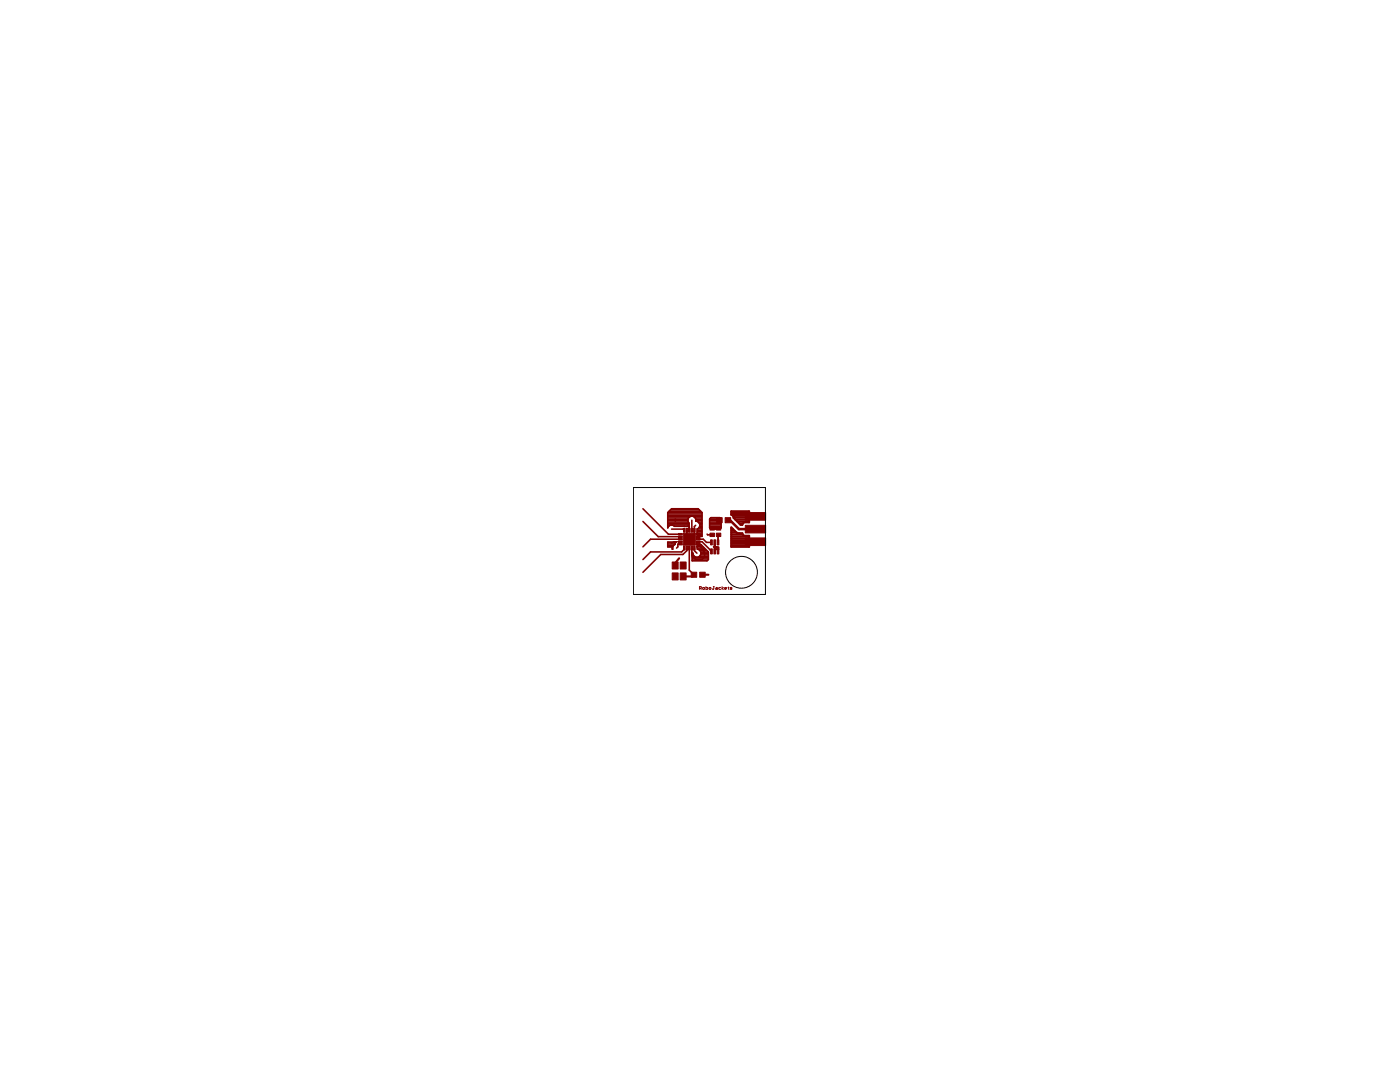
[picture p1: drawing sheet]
<svg xmlns="http://www.w3.org/2000/svg" width="279mm" height="216mm" viewBox="0 0 279 216" stroke-linecap="round" stroke-linejoin="round" font-family="sans-serif">
<g fill="none" stroke="#800000" stroke-width=".2">
<path d="M139.6 117.4l.4-.1-.1-.2h-.3v.5M139.8 117.4l.2 .2M140.2 117.3l.3-.1 .1 .3-.3 .1zM140.9 117.1v.5h.3v-.3l-.3-.1M141.6 117.2l.3 .1-.1 .3-.3-.1zM142.3 117.1h.2M142.5 117.1v.4l-.2 .1-.1-.1M142.9 117.2l.3 .1v.3h-.3v-.2h.3M143.8 117.2l-.4 .1 .2 .3h.2M144.1 117.1v.5M144.4 117.2l-.3 .2 .3 .2M144.6 117.4h.4l-.1-.2-.3 .1 .1 .3h.2"/>
<path d="M145.3 117.2h.2M145.4 117.1l.1 .5M146.1 117.2h-.3v.2l.3 .1-.4 .1"/>
</g>
<g fill="#800000" stroke="#800000" stroke-width=".2">
<path d="M135.4 106.4h.8v.3h-.8z"/>
<path d="M135.4 107h.8v.3h-.8z"/>
<path d="M135.4 107.4h.8v.3h-.8z"/>
<path d="M135.4 107.9h.8v.3h-.8z"/>
<path d="M135.4 108.4h.8v.3h-.8z"/>
<path d="M136.4 109h.3v.7h-.3z"/>
<path d="M136.9 109h.3v.7h-.3z"/>
<path d="M137.4 109h.3v.7h-.3z"/>
<path d="M137.9 109h.3v.7h-.3z"/>
<path d="M138.4 109h.3v.7h-.3z"/>
<path d="M139 108.4h.7v.3h-.7z"/>
<path d="M139 107.9h.7v.3h-.7z"/>
<path d="M139 107.4h.7v.3h-.7z"/>
<path d="M139 107h.7v.3h-.7z"/>
<path d="M139 106.4h.7v.3h-.7z"/>
<path d="M138.4 105.4h.3v.8h-.3z"/>
<path d="M137.9 105.4h.3v.8h-.3z"/>
<path d="M137.4 105.4h.3v.8h-.3z"/>
<path d="M136.9 105.4h.3v.8h-.3z"/>
<path d="M136.4 105.4h.3v.8h-.3z"/>
<path d="M136.4 106.4h2.4v2.4h-2.4z"/>
<path d="M142.5 109.5h.3v1h-.3z"/>
<path d="M143.1 109.5h.4v1h-.4z"/>
<path d="M141.8 109.5h.4v1h-.4z"/>
<path d="M142.5 107.7h.3v1h-.3z"/>
<path d="M143.1 107.7h.4v1h-.4z"/>
<path d="M141.8 107.7h.4v1h-.4z"/>
<path d="M134.2 114.3h1.1v1.4h-1.1z"/>
<path d="M135.7 114.3h1.2v1.4h-1.2z"/>
<path d="M135.7 112.1h1.2v1.4h-1.2z"/>
<path d="M134.2 112.1h1.1v1.4h-1.1z"/>
<path d="M137.9 114.2h1.1v1h-1.1z"/>
<path d="M139.6 114.2h1.1v1h-1.1z"/>
<path d="M143 106.4h.8v.7h-.8z"/>
<path d="M143 105.1h.8v.7h-.8z"/>
<path d="M143 103.3h1.1v1h-1.1z"/>
<path d="M144.7 103.3h1.1v1h-1.1z"/>
<path d="M141.7 105.1h.9v.7h-.9z"/>
<path d="M141.7 106.4h.9v.7h-.9z"/>
<path d="M148.7 107.3h4.1v1.6h-4.1z"/>
<path d="M148.7 102.3h4.1v1.5h-4.1z"/>
<path d="M148.7 104.8h4.1v1.5h-4.1z"/>
</g>
<g fill="none" stroke="#800000" stroke-width=".32">
<path d="M128.3 101.5l5.1 5.1h2.4M128.3 104.1l3.1 3h4.4M133.3 108.8h1.2M133.3 108.5h1.4M133.3 102.3v3a.79 .79 0 0 1 1.3-.3M133.3 102.3l.7-.8h5.3l.8 .8M133.3 105h.2M133.3 108.3h1.5M133.3 105.3h.1M133.3 104.7h4.2M133.3 104.5h4.2M133.3 104.2h4.1"/>
<path d="M133.3 103.9h4M133.3 103.6h4M133.3 103.4h4.1M133.3 103.1h4.4M133.3 102.8h6.8M133.3 102.6h6.8M133.3 102.3h6.8M133.5 102h6.3M133.8 101.7h5.8M134 105.6h2.3l.3 .2M134.2 109.4h.1M134.3 109.1h-1v-.9h1.7l-.3 .2v.2a.75 .75 0 0 0-.4 1h-.1v-.5"/>
<path d="M134.6 105h2.9M134.7 112.4v.4M134.8 103.5v.6M135.8 107.6h-6l-1.5 1.5M135.8 108.6h-.5v.5l-.3 .3M136.5 105h.1M136.6 109.4v.2l-.6 .5h-6.2l-1.5 1.6M137.1 105.8v1M137.1 109.4v.5l-.8 .7h-4.4l-3.6 3.6M137.1 106.8l-.2 .2M137.1 106.8l1.1 1.4M137.3 103.6a.81 .81 0 0 1 .8-.6 .81 .81 0 0 1 .8 .6"/>
<path d="M137.3 103.6v.3M137.3 103.9l.2 .5v.8l-.1-.2M137.3 104.8l.3 .3v.7M137.6 109.4v4.4l.9 .9-.3 .3M138.1 103.8v2M138.1 111.8h3.1M138.1 111.5h3.3M138.1 111.3h3.3M138.1 111h.5M138.1 110.7h.3M138.1 110.4h.2M138.5 103.1h1.6"/>
<path d="M138.6 109.4v.5l.5 .5M138.8 103.4h1.3M138.8 104.8l-.2 .3v1.5l-1.7 1.6M138.9 103.9v.1a.81 .81 0 0 1 .6 1.3M138.9 103.6v.3M138.9 103.9h1.2M138.9 103.6h1.2M139.1 109.1h1.2M139.1 109.1l.1-.5h.7l1.5 1.6M139.1 109.1v.5a.81 .81 0 0 1 .8 .8 .81 .81 0 0 1-.8 .8 .81 .81 0 0 1-.8-.8l-.2-.2v1.7h3l.3-.2v-1.5M139.1 106.2h.1M139.1 106.1h1"/>
<path d="M139.1 105.8h1M139.1 109.4h1.5M139.2 108.8h.8M139.2 106.9h.9M139.2 106.6h.9M139.2 106.4h.9M139.2 105.5h.9M139.3 108.1h.8l1.9 1.9M139.3 107.6h1.1l.6 .6h1M139.3 108.6l1.1 1v.8l.2-.3v1l-.5 .6h-1.3l-.7-.8v-1.5M139.4 109.6h1.4M139.4 104.2h.7"/>
<path d="M139.5 105.3h.6M139.6 104.5h.5M139.6 106.6h-.3M139.6 111h1.8M139.6 105h.5M139.7 104.7h.4M139.7 109.9h1.4M139.8 110.7h1.6M139.8 109.1h.1M139.9 110.2h1.5M139.9 110.4h1.5M140.1 102.3v4.7h-.9l-.1-1.4 .4-.3"/>
<path d="M141.1 106.6l.1 .1h.9M141.6 103.5l.3-.2h1.8l.2 .2v1.8l-.2 .3h-1.8l-.3-.3zM141.6 105h2.3M141.6 105.3h2.3M141.6 104.7h2.3M141.6 104.5h2.3M141.6 104.2h2.3M141.6 103.9h2.3M141.6 103.6h2.3M141.8 103.4h1.9M141.9 105.5h1.8M142.1 105.4h1.3"/>
<path d="M142.4 109.1l.2-.2 .3 .3h.5v.4h-.8v-.3zM142.5 109.1h.3M142.6 108.6v.3M142.6 108.6h.1M142.6 109.4h.8M142.6 108.8h.1M142.9 109.1h.3M143.3 106.7h.1"/>
</g>
<g fill="none" stroke="#800000" stroke-width=".42">
<path d="M135.5 111.4l-.8 1M136.3 115h1.9M140.2 114.7h1.2M145.9 102h3.6v2.2h-1l-.4 .5h-.3l-1.4-1.4v-.2l-.5-.4zM145.9 105.2l1.1 1.1 1.1 .1 .4 .5h1v2.2h-3.6zM145.9 108.9h3.6M145.9 108.5h3.6M145.9 108.2h3.6M145.9 107.8h3.6M145.9 107.4h3.6M145.9 107h3.6M145.9 106.7h2.3"/>
<path d="M145.9 106.3h1.1M145.9 105.9h.7M145.9 105.5h.3M145.9 102.6h3.6M145.9 102.2h3.6M146.3 102.9h3.2M146.4 103.3h3.1M146.7 103.7h2.8M147.1 104h2.4M147.5 104.4h.8"/>
</g>
<path d="M135.8 108.1h-1.3l-.5 .3" fill="none" stroke="#800000" stroke-width=".25"/>
<path d="M143.3 106.7v1.5" fill="none" stroke="#800000" stroke-width=".36"/>
<path d="M145.3 103.8h.4l1.8 1.8h3.3" fill="none" stroke="#800000" stroke-width=".51"/>
<g fill="none" stroke="#000" stroke-width=".2">
<path d="M126.4 97.3h26.4v21.3h-26.4z"/>
<circle cx="148" cy="114.2" r="3.2"/>
</g>
</svg>
